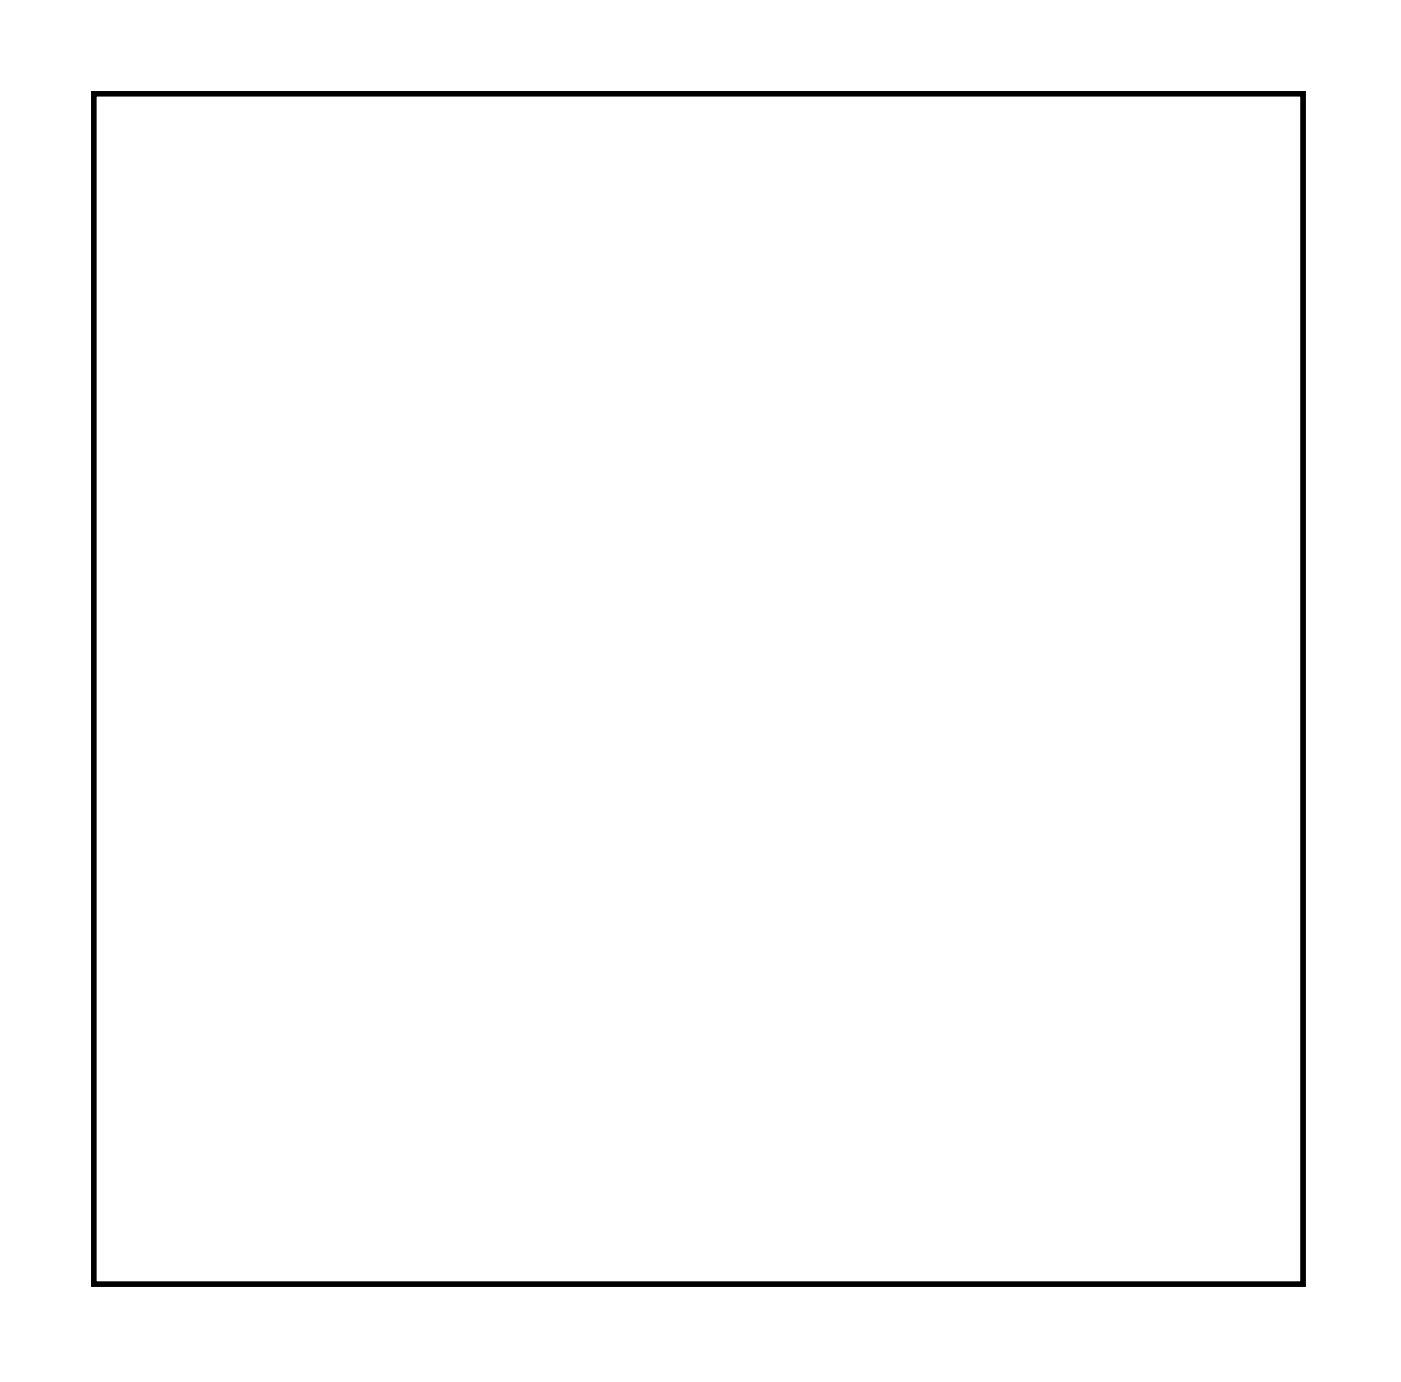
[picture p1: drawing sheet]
<svg xmlns="http://www.w3.org/2000/svg" width="54mm" height="54mm" viewBox="0 0 54 54" stroke-linecap="round" stroke-linejoin="round" font-family="sans-serif">
<path d="M3.6 3.6h46.9v46.2h-46.9z" fill="none" stroke="#000" stroke-width=".2"/>
<path d="M3.6 3.6h46.9v46.2h-46.9z" fill="none" stroke="#000" stroke-width=".04"/>
<circle cx="48.7" cy="38.8" r=".74" fill="#fff"/>
<circle cx="48.7" cy="38.8" r=".74" fill="none" stroke="#fff" stroke-width=".76" stroke-linecap="butt"/>
<circle cx="46.2" cy="38.8" r=".74" fill="#fff"/>
<circle cx="46.2" cy="38.8" r=".74" fill="none" stroke="#fff" stroke-width=".76" stroke-linecap="butt"/>
<circle cx="43.6" cy="38.8" r=".74" fill="#fff"/>
<circle cx="43.6" cy="38.8" r=".74" fill="none" stroke="#fff" stroke-width=".76" stroke-linecap="butt"/>
<circle cx="41.1" cy="38.8" r=".74" fill="#fff"/>
<circle cx="41.1" cy="38.8" r=".74" fill="none" stroke="#fff" stroke-width=".76" stroke-linecap="butt"/>
<circle cx="38.5" cy="38.8" r=".74" fill="#fff"/>
<circle cx="38.5" cy="38.8" r=".74" fill="none" stroke="#fff" stroke-width=".76" stroke-linecap="butt"/>
<circle cx="36" cy="38.8" r=".74" fill="#fff"/>
<circle cx="36" cy="38.8" r=".74" fill="none" stroke="#fff" stroke-width=".76" stroke-linecap="butt"/>
<circle cx="33.5" cy="38.8" r=".74" fill="#fff"/>
<circle cx="33.5" cy="38.8" r=".74" fill="none" stroke="#fff" stroke-width=".76" stroke-linecap="butt"/>
<circle cx="30.9" cy="38.8" r=".74" fill="#fff"/>
<circle cx="30.9" cy="38.8" r=".74" fill="none" stroke="#fff" stroke-width=".76" stroke-linecap="butt"/>
<circle cx="28.4" cy="38.8" r=".74" fill="#fff"/>
<circle cx="28.4" cy="38.8" r=".74" fill="none" stroke="#fff" stroke-width=".76" stroke-linecap="butt"/>
<circle cx="25.8" cy="38.8" r=".74" fill="#fff"/>
<circle cx="25.8" cy="38.8" r=".74" fill="none" stroke="#fff" stroke-width=".76" stroke-linecap="butt"/>
<circle cx="23.3" cy="38.8" r=".74" fill="#fff"/>
<circle cx="23.3" cy="38.8" r=".74" fill="none" stroke="#fff" stroke-width=".76" stroke-linecap="butt"/>
<circle cx="20.8" cy="38.8" r=".74" fill="#fff"/>
<circle cx="20.8" cy="38.8" r=".74" fill="none" stroke="#fff" stroke-width=".76" stroke-linecap="butt"/>
<circle cx="18.2" cy="38.8" r=".74" fill="#fff"/>
<circle cx="18.2" cy="38.8" r=".74" fill="none" stroke="#fff" stroke-width=".76" stroke-linecap="butt"/>
<circle cx="15.7" cy="38.8" r=".74" fill="#fff"/>
<circle cx="15.7" cy="38.8" r=".74" fill="none" stroke="#fff" stroke-width=".76" stroke-linecap="butt"/>
<circle cx="48.7" cy="38.8" r=".74" fill="#fff"/>
<circle cx="48.7" cy="38.8" r=".74" fill="none" stroke="#fff" stroke-width=".76" stroke-linecap="butt"/>
<circle cx="46.2" cy="38.8" r=".74" fill="#fff"/>
<circle cx="46.2" cy="38.8" r=".74" fill="none" stroke="#fff" stroke-width=".76" stroke-linecap="butt"/>
<circle cx="43.6" cy="38.8" r=".74" fill="#fff"/>
<circle cx="43.6" cy="38.8" r=".74" fill="none" stroke="#fff" stroke-width=".76" stroke-linecap="butt"/>
<circle cx="41.1" cy="38.8" r=".74" fill="#fff"/>
<circle cx="41.1" cy="38.8" r=".74" fill="none" stroke="#fff" stroke-width=".76" stroke-linecap="butt"/>
<circle cx="38.5" cy="38.8" r=".74" fill="#fff"/>
<circle cx="38.5" cy="38.8" r=".74" fill="none" stroke="#fff" stroke-width=".76" stroke-linecap="butt"/>
<circle cx="36" cy="38.8" r=".74" fill="#fff"/>
<circle cx="36" cy="38.8" r=".74" fill="none" stroke="#fff" stroke-width=".76" stroke-linecap="butt"/>
<circle cx="33.5" cy="38.8" r=".74" fill="#fff"/>
<circle cx="33.5" cy="38.8" r=".74" fill="none" stroke="#fff" stroke-width=".76" stroke-linecap="butt"/>
<circle cx="30.9" cy="38.8" r=".74" fill="#fff"/>
<circle cx="30.9" cy="38.8" r=".74" fill="none" stroke="#fff" stroke-width=".76" stroke-linecap="butt"/>
<circle cx="28.4" cy="38.8" r=".74" fill="#fff"/>
<circle cx="28.4" cy="38.8" r=".74" fill="none" stroke="#fff" stroke-width=".76" stroke-linecap="butt"/>
<circle cx="25.8" cy="38.8" r=".74" fill="#fff"/>
<circle cx="25.8" cy="38.8" r=".74" fill="none" stroke="#fff" stroke-width=".76" stroke-linecap="butt"/>
<circle cx="23.3" cy="38.8" r=".74" fill="#fff"/>
<circle cx="23.3" cy="38.8" r=".74" fill="none" stroke="#fff" stroke-width=".76" stroke-linecap="butt"/>
<circle cx="20.8" cy="38.8" r=".74" fill="#fff"/>
<circle cx="20.8" cy="38.8" r=".74" fill="none" stroke="#fff" stroke-width=".76" stroke-linecap="butt"/>
<circle cx="18.2" cy="38.8" r=".74" fill="#fff"/>
<circle cx="18.2" cy="38.8" r=".74" fill="none" stroke="#fff" stroke-width=".76" stroke-linecap="butt"/>
<circle cx="15.7" cy="38.8" r=".74" fill="#fff"/>
<circle cx="15.7" cy="38.8" r=".74" fill="none" stroke="#fff" stroke-width=".76" stroke-linecap="butt"/>
<circle cx="48.7" cy="41.3" r=".74" fill="#fff"/>
<circle cx="48.7" cy="41.3" r=".74" fill="none" stroke="#fff" stroke-width=".76" stroke-linecap="butt"/>
<circle cx="46.2" cy="41.3" r=".74" fill="#fff"/>
<circle cx="46.2" cy="41.3" r=".74" fill="none" stroke="#fff" stroke-width=".76" stroke-linecap="butt"/>
<circle cx="43.6" cy="41.3" r=".74" fill="#fff"/>
<circle cx="43.6" cy="41.3" r=".74" fill="none" stroke="#fff" stroke-width=".76" stroke-linecap="butt"/>
<circle cx="41.1" cy="41.3" r=".74" fill="#fff"/>
<circle cx="41.1" cy="41.3" r=".74" fill="none" stroke="#fff" stroke-width=".76" stroke-linecap="butt"/>
<circle cx="38.5" cy="41.3" r=".74" fill="#fff"/>
<circle cx="38.5" cy="41.3" r=".74" fill="none" stroke="#fff" stroke-width=".76" stroke-linecap="butt"/>
<circle cx="36" cy="41.3" r=".74" fill="#fff"/>
<circle cx="36" cy="41.3" r=".74" fill="none" stroke="#fff" stroke-width=".76" stroke-linecap="butt"/>
<circle cx="33.5" cy="41.3" r=".74" fill="#fff"/>
<circle cx="33.5" cy="41.3" r=".74" fill="none" stroke="#fff" stroke-width=".76" stroke-linecap="butt"/>
<circle cx="30.9" cy="41.3" r=".74" fill="#fff"/>
<circle cx="30.9" cy="41.3" r=".74" fill="none" stroke="#fff" stroke-width=".76" stroke-linecap="butt"/>
<circle cx="28.4" cy="41.3" r=".74" fill="#fff"/>
<circle cx="28.4" cy="41.3" r=".74" fill="none" stroke="#fff" stroke-width=".76" stroke-linecap="butt"/>
<circle cx="25.8" cy="41.3" r=".74" fill="#fff"/>
<circle cx="25.8" cy="41.3" r=".74" fill="none" stroke="#fff" stroke-width=".76" stroke-linecap="butt"/>
<circle cx="23.3" cy="41.3" r=".74" fill="#fff"/>
<circle cx="23.3" cy="41.3" r=".74" fill="none" stroke="#fff" stroke-width=".76" stroke-linecap="butt"/>
<circle cx="20.8" cy="41.3" r=".74" fill="#fff"/>
<circle cx="20.8" cy="41.3" r=".74" fill="none" stroke="#fff" stroke-width=".76" stroke-linecap="butt"/>
<circle cx="18.2" cy="41.3" r=".74" fill="#fff"/>
<circle cx="18.2" cy="41.3" r=".74" fill="none" stroke="#fff" stroke-width=".76" stroke-linecap="butt"/>
<circle cx="15.7" cy="41.3" r=".74" fill="#fff"/>
<circle cx="15.7" cy="41.3" r=".74" fill="none" stroke="#fff" stroke-width=".76" stroke-linecap="butt"/>
<circle cx="48.7" cy="41.3" r=".74" fill="#fff"/>
<circle cx="48.7" cy="41.3" r=".74" fill="none" stroke="#fff" stroke-width=".76" stroke-linecap="butt"/>
<circle cx="46.2" cy="41.3" r=".74" fill="#fff"/>
<circle cx="46.2" cy="41.3" r=".74" fill="none" stroke="#fff" stroke-width=".76" stroke-linecap="butt"/>
<circle cx="43.6" cy="41.3" r=".74" fill="#fff"/>
<circle cx="43.6" cy="41.3" r=".74" fill="none" stroke="#fff" stroke-width=".76" stroke-linecap="butt"/>
<circle cx="41.1" cy="41.3" r=".74" fill="#fff"/>
<circle cx="41.1" cy="41.3" r=".74" fill="none" stroke="#fff" stroke-width=".76" stroke-linecap="butt"/>
<circle cx="38.5" cy="41.3" r=".74" fill="#fff"/>
<circle cx="38.5" cy="41.3" r=".74" fill="none" stroke="#fff" stroke-width=".76" stroke-linecap="butt"/>
<circle cx="36" cy="41.3" r=".74" fill="#fff"/>
<circle cx="36" cy="41.3" r=".74" fill="none" stroke="#fff" stroke-width=".76" stroke-linecap="butt"/>
<circle cx="33.5" cy="41.3" r=".74" fill="#fff"/>
<circle cx="33.5" cy="41.3" r=".74" fill="none" stroke="#fff" stroke-width=".76" stroke-linecap="butt"/>
<circle cx="30.9" cy="41.3" r=".74" fill="#fff"/>
<circle cx="30.9" cy="41.3" r=".74" fill="none" stroke="#fff" stroke-width=".76" stroke-linecap="butt"/>
<circle cx="28.4" cy="41.3" r=".74" fill="#fff"/>
<circle cx="28.4" cy="41.3" r=".74" fill="none" stroke="#fff" stroke-width=".76" stroke-linecap="butt"/>
<circle cx="25.8" cy="41.3" r=".74" fill="#fff"/>
<circle cx="25.8" cy="41.3" r=".74" fill="none" stroke="#fff" stroke-width=".76" stroke-linecap="butt"/>
<circle cx="23.3" cy="41.3" r=".74" fill="#fff"/>
<circle cx="23.3" cy="41.3" r=".74" fill="none" stroke="#fff" stroke-width=".76" stroke-linecap="butt"/>
<circle cx="20.8" cy="41.3" r=".74" fill="#fff"/>
<circle cx="20.8" cy="41.3" r=".74" fill="none" stroke="#fff" stroke-width=".76" stroke-linecap="butt"/>
<circle cx="18.2" cy="41.3" r=".74" fill="#fff"/>
<circle cx="18.2" cy="41.3" r=".74" fill="none" stroke="#fff" stroke-width=".76" stroke-linecap="butt"/>
<circle cx="15.7" cy="41.3" r=".74" fill="#fff"/>
<circle cx="15.7" cy="41.3" r=".74" fill="none" stroke="#fff" stroke-width=".76" stroke-linecap="butt"/>
<circle cx="48.7" cy="26.1" r=".74" fill="#fff"/>
<circle cx="48.7" cy="26.1" r=".74" fill="none" stroke="#fff" stroke-width=".76" stroke-linecap="butt"/>
<circle cx="46.2" cy="26.1" r=".74" fill="#fff"/>
<circle cx="46.2" cy="26.1" r=".74" fill="none" stroke="#fff" stroke-width=".76" stroke-linecap="butt"/>
<circle cx="43.6" cy="26.1" r=".74" fill="#fff"/>
<circle cx="43.6" cy="26.1" r=".74" fill="none" stroke="#fff" stroke-width=".76" stroke-linecap="butt"/>
<circle cx="41.1" cy="26.1" r=".74" fill="#fff"/>
<circle cx="41.1" cy="26.1" r=".74" fill="none" stroke="#fff" stroke-width=".76" stroke-linecap="butt"/>
<circle cx="38.5" cy="26.1" r=".74" fill="#fff"/>
<circle cx="38.5" cy="26.1" r=".74" fill="none" stroke="#fff" stroke-width=".76" stroke-linecap="butt"/>
<circle cx="36" cy="26.1" r=".74" fill="#fff"/>
<circle cx="36" cy="26.1" r=".74" fill="none" stroke="#fff" stroke-width=".76" stroke-linecap="butt"/>
<circle cx="33.5" cy="26.1" r=".74" fill="#fff"/>
<circle cx="33.5" cy="26.1" r=".74" fill="none" stroke="#fff" stroke-width=".76" stroke-linecap="butt"/>
<circle cx="30.9" cy="26.1" r=".74" fill="#fff"/>
<circle cx="30.9" cy="26.1" r=".74" fill="none" stroke="#fff" stroke-width=".76" stroke-linecap="butt"/>
<circle cx="28.4" cy="26.1" r=".74" fill="#fff"/>
<circle cx="28.4" cy="26.1" r=".74" fill="none" stroke="#fff" stroke-width=".76" stroke-linecap="butt"/>
<circle cx="25.8" cy="26.1" r=".74" fill="#fff"/>
<circle cx="25.8" cy="26.1" r=".74" fill="none" stroke="#fff" stroke-width=".76" stroke-linecap="butt"/>
<circle cx="23.3" cy="26.1" r=".74" fill="#fff"/>
<circle cx="23.3" cy="26.1" r=".74" fill="none" stroke="#fff" stroke-width=".76" stroke-linecap="butt"/>
<circle cx="20.8" cy="26.1" r=".74" fill="#fff"/>
<circle cx="20.8" cy="26.1" r=".74" fill="none" stroke="#fff" stroke-width=".76" stroke-linecap="butt"/>
<circle cx="18.2" cy="26.1" r=".74" fill="#fff"/>
<circle cx="18.2" cy="26.1" r=".74" fill="none" stroke="#fff" stroke-width=".76" stroke-linecap="butt"/>
<circle cx="15.7" cy="26.1" r=".74" fill="#fff"/>
<circle cx="15.7" cy="26.1" r=".74" fill="none" stroke="#fff" stroke-width=".76" stroke-linecap="butt"/>
<circle cx="48.7" cy="26.1" r=".74" fill="#fff"/>
<circle cx="48.7" cy="26.1" r=".74" fill="none" stroke="#fff" stroke-width=".76" stroke-linecap="butt"/>
<circle cx="46.2" cy="26.1" r=".74" fill="#fff"/>
<circle cx="46.2" cy="26.1" r=".74" fill="none" stroke="#fff" stroke-width=".76" stroke-linecap="butt"/>
<circle cx="43.6" cy="26.1" r=".74" fill="#fff"/>
<circle cx="43.6" cy="26.1" r=".74" fill="none" stroke="#fff" stroke-width=".76" stroke-linecap="butt"/>
<circle cx="41.1" cy="26.1" r=".74" fill="#fff"/>
<circle cx="41.1" cy="26.1" r=".74" fill="none" stroke="#fff" stroke-width=".76" stroke-linecap="butt"/>
<circle cx="38.5" cy="26.1" r=".74" fill="#fff"/>
<circle cx="38.5" cy="26.1" r=".74" fill="none" stroke="#fff" stroke-width=".76" stroke-linecap="butt"/>
<circle cx="36" cy="26.1" r=".74" fill="#fff"/>
<circle cx="36" cy="26.1" r=".74" fill="none" stroke="#fff" stroke-width=".76" stroke-linecap="butt"/>
<circle cx="33.5" cy="26.1" r=".74" fill="#fff"/>
<circle cx="33.5" cy="26.1" r=".74" fill="none" stroke="#fff" stroke-width=".76" stroke-linecap="butt"/>
<circle cx="30.9" cy="26.1" r=".74" fill="#fff"/>
<circle cx="30.9" cy="26.1" r=".74" fill="none" stroke="#fff" stroke-width=".76" stroke-linecap="butt"/>
<circle cx="28.4" cy="26.1" r=".74" fill="#fff"/>
<circle cx="28.4" cy="26.1" r=".74" fill="none" stroke="#fff" stroke-width=".76" stroke-linecap="butt"/>
<circle cx="25.8" cy="26.1" r=".74" fill="#fff"/>
<circle cx="25.8" cy="26.1" r=".74" fill="none" stroke="#fff" stroke-width=".76" stroke-linecap="butt"/>
<circle cx="23.3" cy="26.1" r=".74" fill="#fff"/>
<circle cx="23.3" cy="26.1" r=".74" fill="none" stroke="#fff" stroke-width=".76" stroke-linecap="butt"/>
<circle cx="20.8" cy="26.1" r=".74" fill="#fff"/>
<circle cx="20.8" cy="26.1" r=".74" fill="none" stroke="#fff" stroke-width=".76" stroke-linecap="butt"/>
<circle cx="18.2" cy="26.1" r=".74" fill="#fff"/>
<circle cx="18.2" cy="26.1" r=".74" fill="none" stroke="#fff" stroke-width=".76" stroke-linecap="butt"/>
<circle cx="15.7" cy="26.1" r=".74" fill="#fff"/>
<circle cx="15.7" cy="26.1" r=".74" fill="none" stroke="#fff" stroke-width=".76" stroke-linecap="butt"/>
<circle cx="48.7" cy="23.6" r=".74" fill="#fff"/>
<circle cx="48.7" cy="23.6" r=".74" fill="none" stroke="#fff" stroke-width=".76" stroke-linecap="butt"/>
<circle cx="46.2" cy="23.6" r=".74" fill="#fff"/>
<circle cx="46.2" cy="23.6" r=".74" fill="none" stroke="#fff" stroke-width=".76" stroke-linecap="butt"/>
<circle cx="43.6" cy="23.6" r=".74" fill="#fff"/>
<circle cx="43.6" cy="23.6" r=".74" fill="none" stroke="#fff" stroke-width=".76" stroke-linecap="butt"/>
<circle cx="41.1" cy="23.6" r=".74" fill="#fff"/>
<circle cx="41.1" cy="23.6" r=".74" fill="none" stroke="#fff" stroke-width=".76" stroke-linecap="butt"/>
<circle cx="38.5" cy="23.6" r=".74" fill="#fff"/>
<circle cx="38.5" cy="23.6" r=".74" fill="none" stroke="#fff" stroke-width=".76" stroke-linecap="butt"/>
<circle cx="36" cy="23.6" r=".74" fill="#fff"/>
<circle cx="36" cy="23.6" r=".74" fill="none" stroke="#fff" stroke-width=".76" stroke-linecap="butt"/>
<circle cx="33.5" cy="23.6" r=".74" fill="#fff"/>
<circle cx="33.5" cy="23.6" r=".74" fill="none" stroke="#fff" stroke-width=".76" stroke-linecap="butt"/>
<circle cx="30.9" cy="23.6" r=".74" fill="#fff"/>
<circle cx="30.9" cy="23.6" r=".74" fill="none" stroke="#fff" stroke-width=".76" stroke-linecap="butt"/>
<circle cx="28.4" cy="23.6" r=".74" fill="#fff"/>
<circle cx="28.4" cy="23.6" r=".74" fill="none" stroke="#fff" stroke-width=".76" stroke-linecap="butt"/>
<circle cx="25.8" cy="23.6" r=".74" fill="#fff"/>
<circle cx="25.8" cy="23.6" r=".74" fill="none" stroke="#fff" stroke-width=".76" stroke-linecap="butt"/>
<circle cx="23.3" cy="23.6" r=".74" fill="#fff"/>
<circle cx="23.3" cy="23.6" r=".74" fill="none" stroke="#fff" stroke-width=".76" stroke-linecap="butt"/>
<circle cx="20.8" cy="23.6" r=".74" fill="#fff"/>
<circle cx="20.8" cy="23.6" r=".74" fill="none" stroke="#fff" stroke-width=".76" stroke-linecap="butt"/>
<circle cx="18.2" cy="23.6" r=".74" fill="#fff"/>
<circle cx="18.2" cy="23.6" r=".74" fill="none" stroke="#fff" stroke-width=".76" stroke-linecap="butt"/>
<circle cx="15.7" cy="23.6" r=".74" fill="#fff"/>
<circle cx="15.7" cy="23.6" r=".74" fill="none" stroke="#fff" stroke-width=".76" stroke-linecap="butt"/>
<circle cx="48.7" cy="23.6" r=".74" fill="#fff"/>
<circle cx="48.7" cy="23.6" r=".74" fill="none" stroke="#fff" stroke-width=".76" stroke-linecap="butt"/>
<circle cx="46.2" cy="23.6" r=".74" fill="#fff"/>
<circle cx="46.2" cy="23.6" r=".74" fill="none" stroke="#fff" stroke-width=".76" stroke-linecap="butt"/>
<circle cx="43.6" cy="23.6" r=".74" fill="#fff"/>
<circle cx="43.6" cy="23.6" r=".74" fill="none" stroke="#fff" stroke-width=".76" stroke-linecap="butt"/>
<circle cx="41.1" cy="23.6" r=".74" fill="#fff"/>
<circle cx="41.1" cy="23.6" r=".74" fill="none" stroke="#fff" stroke-width=".76" stroke-linecap="butt"/>
<circle cx="38.5" cy="23.6" r=".74" fill="#fff"/>
<circle cx="38.5" cy="23.6" r=".74" fill="none" stroke="#fff" stroke-width=".76" stroke-linecap="butt"/>
<circle cx="36" cy="23.6" r=".74" fill="#fff"/>
<circle cx="36" cy="23.6" r=".74" fill="none" stroke="#fff" stroke-width=".76" stroke-linecap="butt"/>
<circle cx="33.5" cy="23.6" r=".74" fill="#fff"/>
<circle cx="33.5" cy="23.6" r=".74" fill="none" stroke="#fff" stroke-width=".76" stroke-linecap="butt"/>
<circle cx="30.9" cy="23.6" r=".74" fill="#fff"/>
<circle cx="30.9" cy="23.6" r=".74" fill="none" stroke="#fff" stroke-width=".76" stroke-linecap="butt"/>
<circle cx="28.4" cy="23.6" r=".74" fill="#fff"/>
<circle cx="28.4" cy="23.6" r=".74" fill="none" stroke="#fff" stroke-width=".76" stroke-linecap="butt"/>
<circle cx="25.8" cy="23.6" r=".74" fill="#fff"/>
<circle cx="25.8" cy="23.6" r=".74" fill="none" stroke="#fff" stroke-width=".76" stroke-linecap="butt"/>
<circle cx="23.3" cy="23.6" r=".74" fill="#fff"/>
<circle cx="23.3" cy="23.6" r=".74" fill="none" stroke="#fff" stroke-width=".76" stroke-linecap="butt"/>
<circle cx="20.8" cy="23.6" r=".74" fill="#fff"/>
<circle cx="20.8" cy="23.6" r=".74" fill="none" stroke="#fff" stroke-width=".76" stroke-linecap="butt"/>
<circle cx="18.2" cy="23.6" r=".74" fill="#fff"/>
<circle cx="18.2" cy="23.6" r=".74" fill="none" stroke="#fff" stroke-width=".76" stroke-linecap="butt"/>
<circle cx="15.7" cy="23.6" r=".74" fill="#fff"/>
<circle cx="15.7" cy="23.6" r=".74" fill="none" stroke="#fff" stroke-width=".76" stroke-linecap="butt"/>
<circle cx="30.9" cy="46.4" r=".74" fill="#fff"/>
<circle cx="30.9" cy="46.4" r=".74" fill="none" stroke="#fff" stroke-width=".76" stroke-linecap="butt"/>
<circle cx="28.4" cy="46.4" r=".74" fill="#fff"/>
<circle cx="28.4" cy="46.4" r=".74" fill="none" stroke="#fff" stroke-width=".76" stroke-linecap="butt"/>
<circle cx="25.8" cy="46.4" r=".74" fill="#fff"/>
<circle cx="25.8" cy="46.4" r=".74" fill="none" stroke="#fff" stroke-width=".76" stroke-linecap="butt"/>
<circle cx="23.3" cy="46.4" r=".74" fill="#fff"/>
<circle cx="23.3" cy="46.4" r=".74" fill="none" stroke="#fff" stroke-width=".76" stroke-linecap="butt"/>
<circle cx="30.9" cy="46.4" r=".74" fill="#fff"/>
<circle cx="30.9" cy="46.4" r=".74" fill="none" stroke="#fff" stroke-width=".76" stroke-linecap="butt"/>
<circle cx="28.4" cy="46.4" r=".74" fill="#fff"/>
<circle cx="28.4" cy="46.4" r=".74" fill="none" stroke="#fff" stroke-width=".76" stroke-linecap="butt"/>
<circle cx="25.8" cy="46.4" r=".74" fill="#fff"/>
<circle cx="25.8" cy="46.4" r=".74" fill="none" stroke="#fff" stroke-width=".76" stroke-linecap="butt"/>
<circle cx="23.3" cy="46.4" r=".74" fill="#fff"/>
<circle cx="23.3" cy="46.4" r=".74" fill="none" stroke="#fff" stroke-width=".76" stroke-linecap="butt"/>
<circle cx="5.5" cy="5.8" r=".74" fill="#fff"/>
<circle cx="5.5" cy="5.8" r=".74" fill="none" stroke="#fff" stroke-width=".76" stroke-linecap="butt"/>
<circle cx="5.5" cy="8.3" r=".74" fill="#fff"/>
<circle cx="5.5" cy="8.3" r=".74" fill="none" stroke="#fff" stroke-width=".76" stroke-linecap="butt"/>
<circle cx="5.5" cy="10.9" r=".74" fill="#fff"/>
<circle cx="5.5" cy="10.9" r=".74" fill="none" stroke="#fff" stroke-width=".76" stroke-linecap="butt"/>
<circle cx="5.5" cy="13.4" r=".74" fill="#fff"/>
<circle cx="5.5" cy="13.4" r=".74" fill="none" stroke="#fff" stroke-width=".76" stroke-linecap="butt"/>
<circle cx="5.5" cy="15.9" r=".74" fill="#fff"/>
<circle cx="5.5" cy="15.9" r=".74" fill="none" stroke="#fff" stroke-width=".76" stroke-linecap="butt"/>
<circle cx="5.5" cy="18.5" r=".74" fill="#fff"/>
<circle cx="5.5" cy="18.5" r=".74" fill="none" stroke="#fff" stroke-width=".76" stroke-linecap="butt"/>
<circle cx="5.5" cy="5.8" r=".74" fill="#fff"/>
<circle cx="5.5" cy="5.8" r=".74" fill="none" stroke="#fff" stroke-width=".76" stroke-linecap="butt"/>
<circle cx="5.5" cy="8.3" r=".74" fill="#fff"/>
<circle cx="5.5" cy="8.3" r=".74" fill="none" stroke="#fff" stroke-width=".76" stroke-linecap="butt"/>
<circle cx="5.5" cy="10.9" r=".74" fill="#fff"/>
<circle cx="5.5" cy="10.9" r=".74" fill="none" stroke="#fff" stroke-width=".76" stroke-linecap="butt"/>
<circle cx="5.5" cy="13.4" r=".74" fill="#fff"/>
<circle cx="5.5" cy="13.4" r=".74" fill="none" stroke="#fff" stroke-width=".76" stroke-linecap="butt"/>
<circle cx="5.5" cy="15.9" r=".74" fill="#fff"/>
<circle cx="5.5" cy="15.9" r=".74" fill="none" stroke="#fff" stroke-width=".76" stroke-linecap="butt"/>
<circle cx="5.5" cy="18.5" r=".74" fill="#fff"/>
<circle cx="5.5" cy="18.5" r=".74" fill="none" stroke="#fff" stroke-width=".76" stroke-linecap="butt"/>
</svg>
